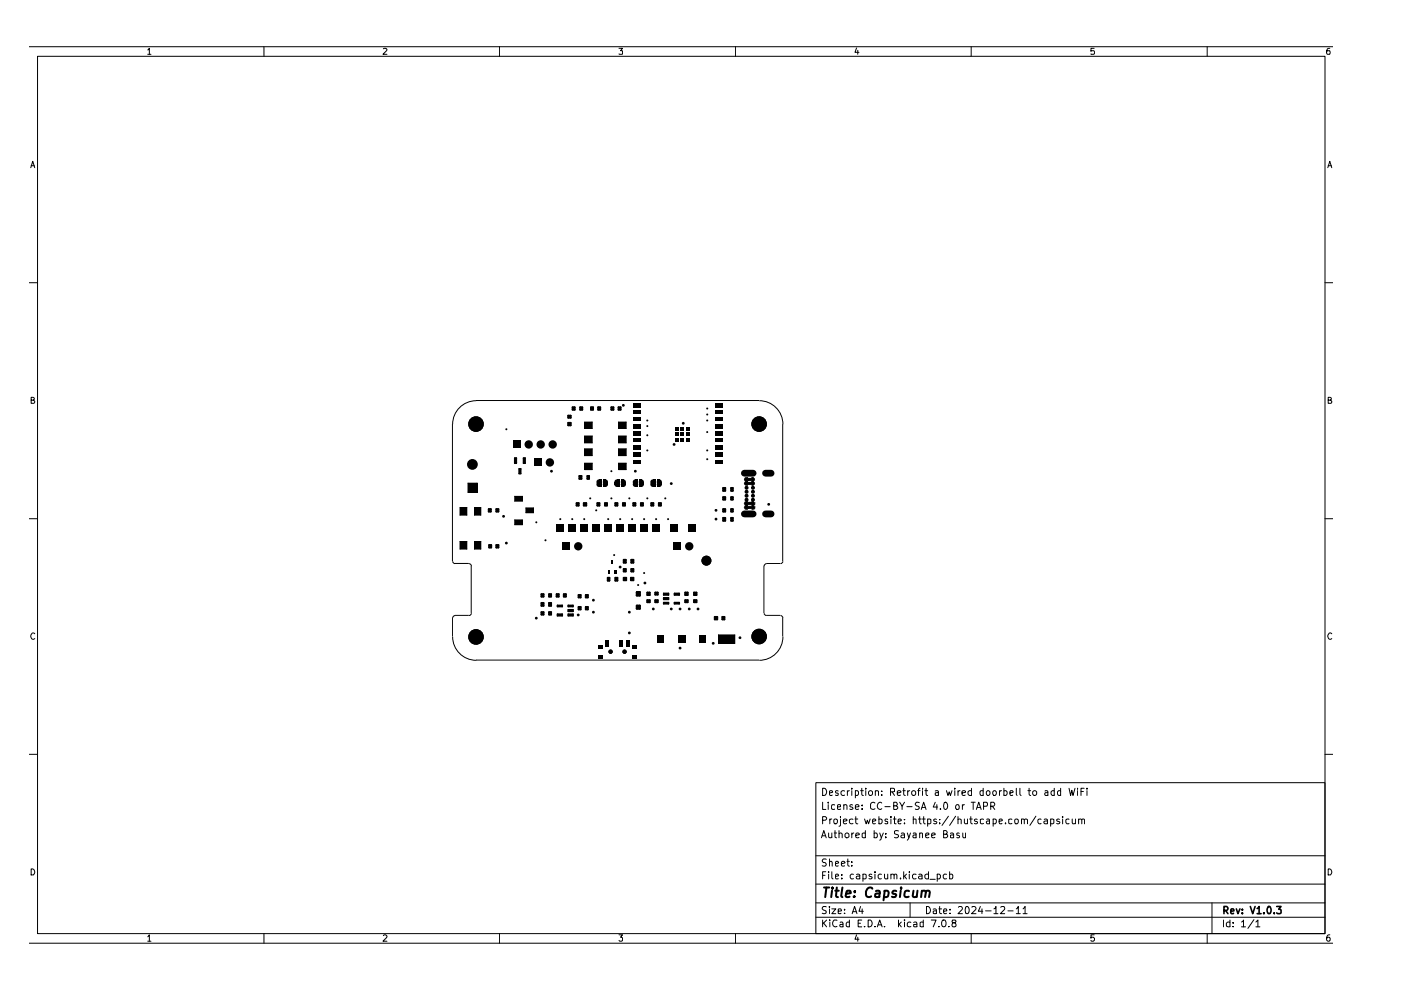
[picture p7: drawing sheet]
<svg xmlns="http://www.w3.org/2000/svg" width="297mm" height="210mm" viewBox="0 0 297 210" stroke-linecap="round" stroke-linejoin="round" font-family="sans-serif">
<g fill="none" stroke="#000" stroke-width=".21">
<path d="M6.3 9.9h276.3M8 11.9h272.9v186.1h-272.9zM31.3 10.6l.4-.4v1.3M31.3 11.5h.7M56 9.9v2M81.3 10.3l.5-.1 .2 .4-.8 .9h.8M105.9 9.9v2M131.2 10.2h.8l-.4 .6h.4v.6h-.8M156 9.9v2M181.6 10.2l-.3 .9h.8M181.9 10.7v.8M205.9 9.9v2"/>
<path d="M232 10.2h-.7v.6h.6l.2 .2-.2 .5-.6-.1M255.9 9.9v2M281.9 10.2l-.5 .1-.1 .5v.6l.6 .1v-.7h-.5l-.1 .2M6.5 35.6l.4-1.4 .5 1.4M6.6 35.1h.7M281.5 35.6l.4-1.4 .5 1.4M281.6 35.1h.7M6.3 59.9h1.7M280.9 59.9h1.7M6.6 84.8h.6v-.5l-.6-.1v1.3h.6l.2-.4-.4-.3M95.9 89.9v29.1M100.9 84.9h60.1"/>
<path d="M101 85a5 5 0 0 0-5 5M124 92.5h1.6v1.4h-1.6zM124 95.2h1.6v1.4h-1.6zM124 98.2h1.6v1.4h-1.6zM124 89.5h1.6v1.3h-1.6zM131.1 92.5h1.7v1.4h-1.7zM131.1 89.5h1.7v1.3h-1.7zM131.1 95.2h1.7v1.4h-1.7zM131.1 98.2h1.7v1.4h-1.7zM161 85a5 5 0 0 1 5 5M165.9 89.9v29.1M281.6 84.8h.6v-.5l-.6-.1v1.3h.6l.2-.4-.4-.3"/>
<path d="M6.3 110h1.7M96 119v.3l.5 .2M96.4 119.5h3M97.5 107.6h1.5v1.6h-1.5zM97.5 114.8h1.5v1.6h-1.5zM99.2 102.4h2v2h-2zM99.4 119.5l.5 .3v.2M99.9 120v10M100.6 107.6h1.3v1.6h-1.3zM100.6 114.8h1.3v1.6h-1.3zM109.1 105.2h1.6v1.1h-1.6zM109.1 110.2h1.6v1.1h-1.6z"/>
<path d="M111.5 107.7h1.6v1h-1.6zM157.8 102.5h.1M157.8 101.7h.1M157.8 101.7l.1 .2M157.8 102.5l.1 .2M157.9 102.7h.1M157.9 102.3h.1M157.9 101.4h.1M157.9 101.9h.1M157.9 107.4h.1M157.9 106.6h.1M157.9 101.4l.2-.1h.3l.2 .1h.7l.1-.1h.5a.32 .32 0 0 1 .1 .4 .32 .32 0 0 1-.2 .2l-.4 .1-.1-.1h-.7"/>
<path d="M157.9 101.9l.2 .1h.3l.2-.1M157.9 101.4l-.1 .3M157.9 102.3l-.1 .2M157.9 106.6l-.1 .2 .3 .3M157.9 107.4l-.1 .3 .3 .2M158.1 107.3h.1M158.1 107.9h.1M158.1 107.1h.1M158.1 106.4h.1M158.1 106.4l-.2 .2M158.1 107.3l-.2 .1M158.1 107.1h.3l.2-.2 1.2 .2"/>
<path d="M158.3 102.9h.1M158.3 102.1h.1M158.3 101.3h.1M158.3 102h.1M158.3 107.2h.1M158.3 107.9h.1M158.3 107.1h.1M158.3 106.3h.1M158.3 102.1l-.4 .2M158.3 102.1l.2 .1M158.3 107.2l.2 .2h.8l.2-.2M158.3 107.2l-.2 .1"/>
<path d="M158.3 106.3l.2 .2h.8l.2-.2M158.3 106.3l-.2 .1M158.5 102.8h.1M158.5 102.2h.1M158.5 101.3h.1M158.5 101.9h.1M158.5 107.9h.1M158.5 107h.1M158.5 102.2l.8 .1M158.6 101.9h.1M158.6 107.8h.1M158.6 107.8l1.2 .1"/>
<path d="M158.6 107.8l-.2 .1h-.3M159.3 102.3h.1M159.3 106.5h.1M159.3 102.2h.1M159.3 102.8h.1M159.3 101.9h.1M159.3 101.3h.1M159.3 107.9h.1M159.3 107h.1M159.3 102.2v.1M159.5 102.1h.1M159.5 102.9h.1"/>
<path d="M159.5 102h.1M159.5 101.3h.1M159.5 107.9h.1M159.5 107.2h.1M159.5 106.3h.1M159.5 107.1h.1M159.5 102.1l-.2 .1M159.5 102.1l.4 .1a.32 .32 0 0 1 .1 .3 .32 .32 0 0 1-.2 .3l-.4 .1-.1-.2h-.7l-.2 .2h-.3l-.2-.2M159.5 107.2l.3 .1M159.5 106.3l.3 .1M159.8 107.9h.1M159.8 107.3h.1"/>
<path d="M159.8 106.4h.1M159.8 107.1h.1M159.8 106.4l.1 .2M159.8 107.3l.1 .1M159.9 107.9h.1M159.9 107h.1M159.9 107.7h.1M159.9 107.4h.1M159.9 106.6h.1M159.9 106.8h.1M159.9 106.6v.2M159.9 106.8l-.1 .3"/>
<path d="M159.9 107.4v.3M159.9 107.7l-.1 .2M162 120v10M162.5 119.5h2.9M162.5 119.5l-.2 .1-.3 .4M166 119l-.1 .3-.4 .2M280.9 110h1.7M7.4 134.4a.57 .57 0 0 0-.8 0 .57 .57 0 0 0 0 .8l.3 .4 .5-.2M95.9 131v4M96 135a5 5 0 0 0 5 5M96.4 130.5h3M96.5 130.5l-.5 .3v.2"/>
<path d="M99.9 130v.3l-.5 .2M100.9 140h60.1M152.3 134.6h3.5v1.8h-3.5zM162 130l.1 .3 .4 .2M162.5 130.5h2.9M165.5 130.5l.2 .1 .3 .4M165.9 131v4M166 135a5 5 0 0 1-5 5M282.4 134.4a.57 .57 0 0 0-.8 0 .57 .57 0 0 0 0 .8l.3 .4 .5-.2M6.3 159.9h1.7M280.9 159.9h1.7M173 165.9h107.9v32.1h-107.9z"/>
<path d="M174.2 177.6l.5-1.5 .5 1.5M174.3 177.2h.7M174.4 173.9h.6l.3-.2v-.3l-.3-.3h-.6v1.6M174.4 170.1v1.5h.7M174.4 167.1a.77 .77 0 0 1 .9 .8 .77 .77 0 0 1-.9 .8zM175.6 170.1v.2M175.6 170.6v1M175.7 176.6v.9l.2 .1 .5-.1M175.9 168.1l.6-.1-.1-.4h-.4l-.1 .2v.6l.1 .3 .4-.1M175.9 173.7v1M176.4 173.7h-.5v.2M176.4 176.6v1"/>
<path d="M176.9 173.7h.4l.2 .2v.4l-.2 .4-.4-.1zM176.9 176.6h.5M177 170.7l-.5-.1-.2 .3 .1 .6h.6M177 176.1v1.4l.4 .1M177.5 171.1l.7-.1v-.3l-.5-.1-.2 .3v.5l.2 .2 .5-.1M177.7 167.7l-.4-.1-.2 .2 .2 .3 .4 .1v.4h-.6M177.9 176.8l.1-.1a.36 .36 0 0 1 .6 .2v.7M177.9 176.1v1.5M178.2 173.7v1.2l-.3 .3M178.2 173.1v.2M178.8 174.2l.8-.2-.1-.3h-.4l-.3 .1 .1 .8h.6M178.9 170.8l.1-.1a.36 .36 0 0 1 .6 .2v.7"/>
<path d="M178.9 170.6v1M179.1 167.7a.52 .52 0 0 0-.8 .2l.2 .7h.6M179.2 176.8l.3-.2 .3 .1 .2 .7a.47 .47 0 0 1-.4 .2 .47 .47 0 0 1-.4-.2zM179.7 167.6v1.1M180.1 167.6l-.4 .3M180.6 167.1v.2M180.6 167.6v1.1M180.6 176.6v1M180.8 170.7a.35 .35 0 0 0-.4-.1 .35 .35 0 0 0-.2 .3l.6 .5-.2 .2-.4-.1M180.8 173.7h-.4l-.3 .2 .2 .7h.5M181 176.6l-.4 .4M181.3 173.7h.6"/>
<path d="M181.4 171.1l.7-.1-.1-.3-.4-.1-.2 .3v.5l.2 .2 .4-.1M181.4 167.7l.4-.1 .2 .3-.1 .6-.1 .2-.4-.1M181.4 167.6v1.6M181.4 177.1l.8-.1-.1-.3-.4-.1-.3 .3v.6l.3 .1 .4-.1M181.4 173.1v1.3l.5 .3M182.5 167.6h.5M182.7 167.1v1.3l.3 .3M182.8 171.4v.2M182.8 170.7v.2M183.3 173.7l.3 1 .3-.8 .2 .8 .4-1M183.5 176.7l-.5-.1-.2 .2v.7l.2 .1 .5-.1M183.5 176.1v1.5"/>
<path d="M183.6 167.1v.2M183.6 167.6v1.1M184.1 167.9a.47 .47 0 0 1 .5-.3 .47 .47 0 0 1 .4 .3v.4l-.3 .4-.5-.2zM185 174.2l.7-.2-.2-.3h-.3l-.2 .1v.6l.2 .3 .4-.1M185.3 176.7l.5-.1 .2 .4-.1 .5h-.6M185.3 176.1v1.5M185.5 170.3l-.1-.1a.56 .56 0 0 0-.8 .3l.1 .9 .4 .2 .4-.2M185.6 167.8l.2-.2 .5 .2v.9M185.6 167.6v1.1M186.4 173.7h.4l.2 .2-.1 .6-.1 .2-.4-.1M186.4 173.1v1.6M186.5 176.6l.4 1"/>
<path d="M186.9 170.3a.72 .72 0 0 0-1 .4 .72 .72 0 0 0 .6 .9l.4-.2M186.9 168.5v.2M186.9 167.7v.1M187.3 176.6l-.5 1.4-.3 .1M187.6 171h1.1M187.8 177.5v.1M187.8 176.7v.2M188.2 173.7h-.4l-.2 .1 .2 .4h.4v.4h-.6M188.8 167.9l.9-.1v-.5l-.3-.2h-.6v1.6M188.9 173.1v.2M188.9 173.7v1M189.1 167.9l.6 .8"/>
<path d="M189.4 173.7h.6M189.5 170.9h.5l.2-.3-.2-.5h-.5v1.5h.6l.2-.2v-.3l-.3-.2M189.7 173.1v1.5l.3 .1M190.2 168.1l.8-.1-.1-.3-.4-.1-.3 .2 .1 .8h.6M190.4 174.2l.7-.2-.2-.3h-.3l-.2 .1v.6l.2 .3 .4-.1M190.5 176.2a.64 .64 0 0 0-.8 .1v.4l.6 .3 .2 .4a.6 .6 0 0 1-.8 .1M190.8 170.1l.5 .8 .5-.8M191.1 176.7h.6l.1 .9M191.3 170.9v.7M191.4 167.6h.5M191.6 167.1v1.3l.3 .3M191.8 177h-.5l-.3 .3 .3 .3 .5-.1"/>
<path d="M191.8 174.5v.2M191.8 173.7v.1M192.3 171h1.1M192.4 176.6l.3 1M192.4 167.6v1.1M192.9 167.6l-.5 .3M193 176.6l-.6 1.5M193.3 167.9a.47 .47 0 0 1 .4-.3 .47 .47 0 0 1 .4 .3v.4l-.3 .4-.4-.2zM193.6 176.7h.6v.9M193.6 173.7h.6v1M193.6 173.1v1.6M194.2 177h-.5l-.2 .3 .2 .3 .5-.1"/>
<path d="M194.6 167.6h.5M194.7 173.7h.6M194.9 170.2l-.6-.1-.2 .3 .2 .5 .5 .1 .1 .4-.3 .2-.5-.1M195 176.8l.2-.2 .4 .1v.9M195 173.1v1.3l.3 .3M195 176.6v1M195.1 167.1l-.4 .3v1.3M195.3 171.6l.5-1.5 .5 1.5M195.5 171.2h.7M195.6 167.1v.2M195.6 173.7h.6M195.6 167.6v1.1"/>
<path d="M195.8 173.1v1.3l.4 .3M196.1 167.6h.6M196.3 177.1l.6-.1v-.3l-.4-.1-.2 .3v.6l.2 .1 .4-.1M196.3 167.1v1.3l.4 .3M196.7 173.7h.7v.8l-.3 .2-.4-.1M196.7 173.7v1.5M197.5 177.1l.8-.1-.1-.3-.4-.1-.3 .3v.6l.3 .1 .4-.1M198.3 170.1l-.4 1h.9M198.3 167.7l.5-.1 .2 .2v.9M198.5 173.7h-.3l-.2 .1v.3l.6 .2-.1 .3h-.5M198.6 170.6v1M199 168l-.7 .1v.5h.7"/>
<path d="M199.2 174.5v.2M199.2 173.7v.1M199.4 171.4v.2M200.1 176.9h.5l.1-.2 .1-.3-.2-.3h-.5v1.5h.5l.3-.2-.1-.4-.2-.1M200.2 170.3l.2-.2a.82 .82 0 0 1 .5 .8 .82 .82 0 0 1-.5 .7l-.2-.2-.1-.4zM200.7 167.6l.3 1.1 .3-.8 .2 .8 .3-1.1M201.1 173.1l-1.4 1.9M201.5 176.7h.6l.1 .9M202.2 177l-.7 .1v.4h.7M202.4 167.1v.2M202.4 167.6v1.1M202.6 173.1l-1.3 1.9"/>
<path d="M202.7 170.8l.2-.2 .4 .1v.8l-.4 .1-.3-.2zM203.1 173.7h.4l.3 .1v.9M203.1 167.6v1.1M203.1 173.1v1.6M203.4 176.7h-.5v.3l.4 .1 .2 .4-.2 .1-.4-.1M203.5 167.6l-.4 .3M204 168.1l.7-.1-.1-.3-.4-.1-.2 .2v.8h.6M204 170.6v1M204.1 176.6v.9l.2 .1 .4-.1M204.5 173.7v.7a.37 .37 0 0 0 .3 .3 .37 .37 0 0 0 .3-.2M204.5 170.6l-.5 .3M204.7 176.6v1"/>
<path d="M205.1 173.7v1M205.6 173.7h.6M205.8 173.1v1.3l.4 .3M205.9 170.1h.9M206 167.7a.52 .52 0 0 0-.8 .2l.2 .7h.6M206 167.1v1.6M206.3 170.1v1.5M207 171.6l.5-1.5 .5 1.5M207.2 173.7h-.4l-.2 .1 .1 .3 .6 .2-.1 .3h-.6M207.2 171.2h.7M208.4 167.7l-.4-.1-.2 .3 .1 .7h.5M208.4 167.1v1.6"/>
<path d="M208.5 173.7h-.6v.8l.2 .2 .4-.1M208.5 170.9h.8v-.7l-.8-.1v1.5M209.1 167.9l.3-.3h.2l.3 .3v.4l-.3 .4-.4-.2zM209.2 173.7h.4l.2 .1v.9M209.8 174l-.7 .2 .2 .5 .5-.1M210.1 170.9h.6a.47 .47 0 0 0 .2-.4 .47 .47 0 0 0-.2-.4h-.6v1.5M210.4 170.9l.5 .7M210.5 167.9l.2-.3h.3l.2 .3v.4l-.2 .4-.4-.2zM210.6 173.7h.4l.2 .2v.6l-.2 .2-.4-.1M210.6 173.7v1.5M211.8 174.2l.7-.2-.2-.3h-.3l-.2 .1v.6l.2 .3 .4-.1M211.9 167.6v1.1"/>
<path d="M212.3 167.6l-.4 .3M212.9 167.7l.4-.1 .2 .3-.1 .6-.1 .2-.4-.1M212.9 167.1v1.6M213.2 174.5v.2M214.1 168.1l.7-.1-.2-.4h-.3l-.2 .2v.6l.2 .3 .4-.1M214.5 173.7h-.6v.8l.2 .2 .4-.1M215.2 173.7h.4l.3 .2v.4l-.3 .4-.4-.1zM215.5 167.1v1.3l.1 .3M216.2 167.1v1.3l.3 .3M216.6 173.7h.4l.2 .1v.9M216.6 173.7v1M217.2 173.8l.2-.1 .4 .1v.9"/>
<path d="M217.9 167.6h.6M218.2 167.1v1.3l.3 .3M218.9 167.9a.47 .47 0 0 1 .5-.3 .47 .47 0 0 1 .4 .3v.4l-.3 .4-.5-.2zM219.6 173.1l-1.2 1.9M220.7 173.7h-.4l-.3 .2 .1 .6 .2 .2 .4-.1M221.4 173.7h.4l.3 .1v.9M221.6 167.7l.4-.1 .2 .2v.9M222.1 174l-.8 .2 .3 .5 .5-.1M222.2 168l-.5 .1-.2 .2 .2 .4 .5-.1M222.8 173.7h.6v.8l-.2 .2-.4-.1M222.8 173.7v1.5M223.5 167.7l-.4-.1-.3 .3 .1 .6 .2 .2 .4-.1"/>
<path d="M223.5 167.1v1.6M224.6 173.7h-.3l-.3 .1 .1 .3 .6 .2-.1 .3h-.6M224.9 167.7l-.4-.1-.3 .3 .1 .6 .2 .2 .4-.1M224.9 167.1v1.6M225.3 173.1v.2M225.3 173.7v1M226.7 173.7h-.5l-.2 .2 .1 .6 .1 .2 .5-.1M226.7 167.1l.3 1.6 .2-1.1 .3 1.1 .4-1.6M227.3 173.7l.1 .9 .4 .1 .2-.2M228 173.7v1M228.4 167.1v.2M228.4 167.6v1.1"/>
<path d="M228.7 173.7h.4l.3 .1v.9M228.7 173.7v1M229.2 167.8h.5M229.4 173.8l.1-.1 .5 .1v.9M229.9 167.1h-.7v1.6M230.5 167.1v.2M230.5 167.6v1.1M6.3 200h276.3M6.6 184.2a.71 .71 0 0 1 .7 .5 .71 .71 0 0 1-.2 .8h-.5zM31.3 198.6l.4-.4v1.4M31.3 199.6h.7M56 198v2"/>
<path d="M81.3 198.4l.1-.2h.4l.2 .4-.8 1h.8M105.9 198v2M131.2 198.2h.8l-.4 .5 .4 .2v.5l-.3 .2h-.3l-.2-.2M156 198v2M173 194.5h107.9M173 191.4h107.9M173 187.5h107.9M173 181.4h107.9M174.4 195.1v1.4M174.4 185.6h.5M174.6 195.7l.7 .8M175.1 184.8h-.7v1.6"/>
<path d="M175.2 192.3l-.6-.1-.3 .3 .3 .5 .5 .1v.5h-.8M175.2 182.2l-.6-.1-.3 .4 .3 .4h.3l.2 .1 .1 .4-.3 .2h-.6M175.3 195.1l-.9 .8M175.7 184.8v.2M175.7 185.3v1.1M175.9 192.2v.2M175.9 182.8l.1-.2 .4 .1v.9M175.9 182.1v1.5M175.9 192.7v1M175.9 195.1v.1M175.9 195.5v1M176.4 192.7h.8l-.8 1h.8"/>
<path d="M176.4 184.8v1.3l.2 .3M177.1 185.8l.7-.1-.2-.4-.4 .1-.1 .7 .2 .3 .4-.1M177.1 183.1l.7-.1-.2-.4-.4 .1-.1 .7 .2 .2h.4M177.5 195.2l-.6-.1a.74 .74 0 0 0-.4 .9 .74 .74 0 0 0 1 .4M177.7 193.2l.7-.1-.2-.4-.5 .1v.8h.6M178.1 195.6h.5l.1 .9M178.4 183.1l.8-.1-.1-.3-.5-.1-.2 .3 .1 .7h.6M178.5 186.2v.2M178.5 185.4v.2M178.7 195.9l-.6 .1v.2l.1 .3 .5-.1M179.1 193.6v.1M179.1 192.8v.2"/>
<path d="M179.6 182.6h.5M179.7 182.1v1.3l.4 .2M180.1 195.6l-.4-.1-.3 .3 .1 .6h.6M180.1 195.1v1.4M180.6 183.5v.1M180.6 182.7v.2M180.7 193.7l.5-1.5 .5 1.5M180.8 193.3h.7M180.9 185.4l-.4-.1-.2 .3v.6l.2 .2 .4-.1M181.6 198.2l-.3 .9h.8M181.6 185.4h.6l.1 1M181.9 198.7v.9"/>
<path d="M181.9 195.7h.6M182.3 185.7l-.5 .1-.3 .2 .3 .4 .5-.1M182.5 192.2l-.4 1h.9M182.7 195.1h-.8v1.4h.8M182.8 192.7v1M183 185.4l.4-.1 .2 .2v.7l-.2 .2-.4-.1M183 185.3v1.6M183.3 196.4v.1M184.1 195.1h.5a.78 .78 0 0 1 .3 .9 .78 .78 0 0 1-.8 .5zM184.8 185.4a.36 .36 0 0 0-.6 .2l.7 .4-.2 .4-.5-.1M185.5 196.4v.1M185.5 184.8v.2"/>
<path d="M185.5 185.3v1.1M186 196.5l.5-1.4 .5 1.4M186.2 196.1h.7M186.9 185.4l-.5-.1-.2 .3 .1 .6 .1 .2 .5-.1M187.5 196.4v.1M187.5 185.3v.8a.37 .37 0 0 0 .3 .3 .37 .37 0 0 0 .4-.2M188.2 185.3v1.1M188.9 185.5l.1-.1a.36 .36 0 0 1 .6 .2v.8M188.9 185.3v1.1M189.6 185.6l.1-.3 .4 .1 .1 1M190.5 195.1v1.4M190.7 196l.4 .5"/>
<path d="M190.9 186.2v.2M191.1 195.5l-.6 .6M191.6 184.8v1.6M191.8 195.1v.1M191.8 195.5v1M191.8 185.8l.4 .6M192.2 185.3l-.6 .6M192.8 184.8v.2M192.8 185.3v1.1M193 191.4v3.1M193.1 195.6l-.4-.1-.3 .3v.6h.7M193.7 195.6h.6l.1 .9"/>
<path d="M194.2 185.4l-.5-.1-.2 .3v.4l.2 .4 .5-.1M194.4 195.9l-.7 .1v.4h.7M194.8 185.4h.6l.1 1M195.5 185.7l-.5 .1-.3 .2 .3 .4 .5-.1M195.7 195.6l-.4-.1-.2 .2v.7h.6M195.7 195.1v1.4M196.4 192.2a.77 .77 0 0 1 .9 .8 .77 .77 0 0 1-.9 .7zM196.8 185.4a.52 .52 0 0 0-.7 .2l.2 .7h.5M196.8 184.8v1.6M197.2 186.4h1.1M197.4 195.1h1.1l-.6 1.4M197.9 192.8h.6v.9"/>
<path d="M198.5 193.1l-.6 .1v.4h.6M198.7 185.4l.4-.1 .3 .3v.4l-.3 .4-.4-.1M198.7 185.3v1.6M199.1 196.4v.1M199.1 192.7h.5M199.2 192.2v1.3l.4 .2M199.8 195.2l.5-.1a.84 .84 0 0 1-.2 1.4l-.3-.1-.2-.4zM200.1 193.2l.6-.1-.1-.4-.4 .1-.1 .7 .1 .2 .5-.1M200.7 185.4l-.5-.1-.2 .3v.4l.2 .4 .5-.1M201.2 196.4v.1M201.3 185.4l.5-.1 .2 .3-.1 .7h-.6M201.3 184.8v1.6"/>
<path d="M201.4 193.6v.1M201.4 192.8v.2M202.1 195.7l-.3-.3 .1-.3h.6l.2 .2a.63 .63 0 0 1-.8 .4v.7h.7a.52 .52 0 0 0-.2-.7M203.2 192.4l.2-.2h.4a.45 .45 0 0 1 .2 .7l-.9 .8h.9M204.7 192.4l.3-.2a.88 .88 0 0 1 .1 1.5l-.4-.1zM205.9 198v2M206.1 192.4l.1-.2h.4l.2 .2 .1 .3-.9 1h.9M207.9 192.2l-.5 1h1M208.2 192.7v1M209 193.1h1.1M210.7 192.7l.5-.5v1.5M210.7 193.7h.9"/>
<path d="M212.2 192.4l.6-.2 .1 .1 .1 .4-.9 1h.9M213.7 193.1h1.1M215.5 192.7l.4-.5v1.5M215.5 193.7h.8M216.9 192.7l.4-.5v1.5M216.9 193.7h.9M232 198.2h-.7v.7l.2-.2h.3l.3 .3v.3l-.3 .3h-.3l-.2-.2M255.9 198v2M257 191.4v6.6M259.4 195.1v1.4M260.8 195.6l-.5-.1-.3 .3 .1 .6h.7M260.8 195.1v1.4"/>
<path d="M261.5 196.4v.1M261.5 195.6v.1M263.2 195.5l.5-.4v1.4M263.2 196.5h.9M265.9 195l-1.3 1.8M266.3 195.5l.4-.4v1.4M266.3 196.5h.8M281.6 184.2a.71 .71 0 0 1 .7 .5 .71 .71 0 0 1-.2 .8h-.5zM281.9 198.2l-.5 .2a.92 .92 0 0 0 .1 1.2l.4-.1 .1-.5-.2-.3h-.3l-.2 .3"/>
</g>
<g fill="none" stroke="#000" stroke-width=".34">
<path d="M109.1 97.1h.4v1.1h-.4zM110.1 99.4h.3v1h-.3zM111 97.1h.3v1.1h-.3zM118.2 130.2h1v.4h-1zM118.2 128.4h1v.2h-1zM120.5 130.2h1v.4h-1zM120.5 128.4h1v.2h-1zM120.5 129.3h1v.3h-1zM140.7 125.8h1v.4h-1zM140.7 126.7h1v.4h-1zM140.7 127.8h1v.2h-1zM143 125.8h1v.4h-1z"/>
<path d="M143 127.8h1v.2h-1zM259.5 193h.6a.47 .47 0 0 0 .3-.4 .47 .47 0 0 0-.3-.4h-.6v1.5M259.8 193l.5 .7M260.9 193.2l.7-.1-.1-.4-.5 .1-.1 .7 .2 .2 .4-.1M262.1 192.7l.4 1 .4-1M263.4 193.5v.2M263.4 192.8v.2M265.1 192.2l.5 1.5 .5-1.5M266.5 192.6l.5-.4v1.5M266.5 193.7h.9M268 193.5v.2M268.8 192.3l.2-.1a.89 .89 0 0 1 .3 1.4l-.1 .1a.78 .78 0 0 1-.6-.6 .78 .78 0 0 1 .2-.7z"/>
<path d="M270.2 193.5v.2M270.7 192.2h.9l-.5 .6 .5 .2v.5l-.2 .2-.7-.2"/>
</g>
<g fill="none" stroke="#000" stroke-width=".42">
<path d="M120.5 88.1h.5v.5h-.5zM120.5 89.7h.5v.5h-.5zM121.4 86.4h.4v.5h-.4zM123 86.4h.4v.5h-.4zM125.3 86.4h.4v.5h-.4zM126.8 86.4h.5v.5h-.5zM129.6 86.4h.4v.5h-.4zM131.1 86.4h.5v.5h-.5zM103.6 107.9h.5v.6h-.5zM103.7 115.6h.4v.5h-.4zM105.2 115.6h.5v.5h-.5zM105.2 107.9h.5v.6h-.5z"/>
<path d="M122.3 106.7h.4v.5h-.4zM122.9 100.9h.4v.6h-.4zM123.8 106.7h.5v.5h-.5zM124.5 100.9h.4v.6h-.4zM126.7 106.7h.4v.5h-.4zM128.3 106.7h.4v.5h-.4zM130.5 106.7h.4v.5h-.4zM132.1 106.7h.4v.5h-.4zM132.2 118.7h.5v.6h-.5zM133.9 118.7h.4v.6h-.4zM134.3 106.7h.4v.5h-.4zM135.9 106.7h.4v.5h-.4z"/>
<path d="M138.1 106.7h.4v.5h-.4zM139.7 106.7h.4v.5h-.4zM153.3 103.5h.5v.6h-.5zM153.3 105.4h.5v.5h-.5zM153.3 107.9h.5v.6h-.5zM153.3 109.8h.5v.6h-.5zM155 103.5h.4v.6h-.4zM155 105.4h.4v.5h-.4zM155 107.9h.4v.6h-.4zM155 109.8h.4v.6h-.4zM158.2 103.2l.3 .2-.1 .2-.3-.2zM158.2 105.8l.3 .2-.1 .1-.3-.1z"/>
<path d="M158.2 104.9l.3 .2-.1 .2-.3-.2zM158.2 104.1l.3 .2-.1 .2-.3-.2zM159.5 104.1l.4 .2-.2 .2-.3-.2zM159.5 103.2l.4 .2-.2 .2-.3-.2zM159.5 105.8l.4 .2-.2 .1-.3-.1zM159.5 104.9l.4 .2-.2 .2-.3-.2zM114.8 129.8h.4v.5h-.4zM114.8 126h.4v.5h-.4zM114.8 127.8h.4v.6h-.4zM116.4 129.8h.4v.5h-.4zM116.4 126h.4v.5h-.4zM116.4 127.8h.4v.6h-.4z"/>
<path d="M118 126h.4v.5h-.4zM119.5 126h.5v.5h-.5zM122.7 126.2h.4v.5h-.4zM122.7 128.7h.4v.5h-.4zM124.2 126.2h.4v.5h-.4zM124.2 128.7h.4v.5h-.4zM128.9 122.5h.3v.6h-.3zM130.5 122.5h.4v.6h-.4zM132.2 120.6h.5v.6h-.5zM132.2 122.5h.6v.5h-.6zM133.8 122.5h.5v.5h-.5zM133.9 120.6h.4v.6h-.4z"/>
<path d="M137.2 125.6h.6v.6h-.6zM137.2 127.3h.6v.4h-.6zM138.9 125.6h.5v.5h-.5zM138.9 127.3h.5v.4h-.5zM145.3 125.6h.5v.6h-.5zM145.3 127.3h.5v.4h-.5zM147.2 125.6h.5v.6h-.5zM147.2 127.3h.5v.4h-.5zM151.6 130.8h.5v.5h-.5zM153.2 130.8h.4v.5h-.4zM174.7 188.2h1.1M175.2 188.2l-.2 2"/>
<path d="M176.4 188.8l-.2 1.4M176.5 188.2v.2M177.1 188.8h.7M177.4 188.2l-.2 1.7 .5 .3M178.6 188.2l-.2 1.7 .2 .3M179.4 189.5l1-.1-.1-.5h-.8l-.2 1 .2 .3 .6-.1M181.1 190l.1 .1h-.2l.1-.1v.2M181.2 188.9v.3M185 188.4a.63 .63 0 0 0-1.1 .1 1.18 1.18 0 0 0 0 1.6l.5 .1 .3-.2M185.7 188.9h.8l-.1 1.3M186.6 189.4h-.7l-.4 .3v.4h1M187.5 188.9a.64 .64 0 0 1 .8 .1v1l-.4 .2-.5-.1"/>
<path d="M187.6 188.8l-.3 2.1M190 188.9l-.5-.1-.3 .4 .1 .2 .6 .2 .1 .2-.1 .3h-.8M191 188.8l-.2 1.4M191.1 188.2v.2M192.7 188.9l-.5-.1-.3 .2-.1 1a.64 .64 0 0 0 .9 .1M193.7 188.8l-.2 1.1a.49 .49 0 0 0 .9 .1M194.5 188.8l-.1 1.4M195.5 189l.2-.2 .5 .1-.1 1.3M195.5 188.8l-.2 1.4M196.3 189.2l.3-.4 .5 .1-.1 1.3"/>
</g>
<g fill="#000">
<path d="M107.3 90.8l.3 .2-.1 .2-.4-.2zM108.7 93.4h1.7v1.7h-1.7zM109.1 97.1h.4v1.1h-.4zM111 97.1h.3v1.1h-.3zM113.2 97.2h1.7v1.7h-1.7zM116.7 99.7h.4v.4h-.4zM120.5 88.1h.5v.5h-.5zM120.5 89.7h.5v.5h-.5zM121.4 86.4h.4v.5h-.4zM123 86.4h.4v.5h-.4zM124 92.5h1.6v1.4h-1.6zM124 95.2h1.6v1.4h-1.6z"/>
<path d="M124 89.5h1.6v1.3h-1.6zM124 98.2h1.6v1.4h-1.6zM125.3 86.4h.4v.5h-.4zM126.8 86.4h.5v.5h-.5zM129.6 86.4h.4v.5h-.4zM129.5 99.7l.3 .2-.1 .2-.3-.2zM131.1 92.5h1.7v1.4h-1.7zM131.1 95.2h1.7v1.4h-1.7zM131.1 98.2h1.7v1.4h-1.7zM131.1 89.5h1.7v1.3h-1.7zM131.1 86.4h.5v.5h-.5zM132 85.7h.4v.5h-.4z"/>
<path d="M134.2 93h1.5v.8h-1.5zM134.2 94.4h1.5v.9h-1.5zM134.2 95.9h1.5v1h-1.5zM134.2 97.5h1.5v.8h-1.5zM134.2 85.4h1.5v1h-1.5zM134.2 87h1.5v.8h-1.5zM134.2 88.5h1.5v.8h-1.5zM134.2 89.9h1.5v.9h-1.5zM134.2 91.4h1.5v1h-1.5zM134.5 99.7h.4v.4h-.4zM137.1 92.1l.4 .2-.2 .2-.3-.2zM137.1 89l.4 .2-.2 .1-.3-.1z"/>
<path d="M137.1 95.3l.4 .2-.2 .2-.3-.2zM137.1 90.2l.4 .1-.2 .2-.3-.2zM142.7 94h.4v.5h-.4zM143.3 90.7h.6v.7h-.6zM143.3 91.8h.6v.7h-.6zM143.3 92.9h.6v.7h-.6zM144.3 91.8h.6v.7h-.6zM144.3 92.9h.6v.7h-.6zM144.3 90.7h.6v.7h-.6zM144.7 89.5h.4v.5h-.4zM145.5 90.7h.6v.7h-.6zM145.5 91.8h.6v.7h-.6z"/>
<path d="M145.5 92.9h.6v.7h-.6zM149.8 91.4l.4 .2-.2 .2-.3-.2zM149.8 86.4l.4 .2-.2 .2-.3-.2zM149.8 95.3l.4 .2-.2 .2-.3-.2zM149.8 97.2l.4 .2-.2 .2-.3-.2zM149.8 89l.4 .2-.2 .1-.3-.1zM149.8 87.7l.4 .2-.2 .2-.3-.2zM151.7 97.5h1.5v.8h-1.5zM151.7 88.5h1.5v.8h-1.5zM151.7 87h1.5v.8h-1.5zM151.7 85.4h1.5v1h-1.5zM151.7 95.9h1.5v1h-1.5z"/>
<path d="M151.7 94.4h1.5v.9h-1.5zM151.7 93h1.5v.8h-1.5zM151.7 91.4h1.5v1h-1.5zM151.7 89.9h1.5v.9h-1.5zM97.5 107.6h1.5v1.6h-1.5zM97.5 114.8h1.5v1.6h-1.5zM99.2 102.4h2v2h-2zM100.6 107.6h1.3v1.6h-1.3zM100.6 114.8h1.3v1.6h-1.3zM103.6 108h.5v.5h-.5zM103.7 115.6h.4v.5h-.4zM105.2 115.6h.5v.5h-.5z"/>
<path d="M105.2 108h.5v.5h-.5zM106.6 109.3h.4v.4h-.4zM107.2 114.9h.4v.5h-.4zM109.1 105.2h1.6v1.1h-1.6zM109.1 110.2h1.6v1.1h-1.6zM110.1 99.4h.3v1h-.3zM111.5 107.7h1.6v1h-1.6zM113.6 110.6l.3 .1-.1 .2-.3-.2zM115.6 114.4l.3 .2-.1 .1-.4-.1zM118 111.3h1.5v1.5h-1.5zM118.7 109.9l.3 .2-.1 .2-.3-.2zM119.2 115h1.7v1.7h-1.7z"/>
<path d="M120.6 111.3h1.5v1.5h-1.5zM121.2 109.9l.3 .2-.1 .2-.3-.2zM122.3 106.7h.4v.5h-.4zM122.9 100.9h.4v.6h-.4zM123.1 111.3h1.5v1.5h-1.5zM123.8 106.7h.5v.5h-.5zM123.8 109.9l.3 .2-.1 .2-.3-.2zM124.5 100.9h.4v.6h-.4zM125 105.5l.3 .2-.1 .2-.3-.2zM125.6 111.3h1.6v1.5h-1.6zM126.5 102.2h1v.5h-1zM126.3 108l.3 .2-.1 .2-.3-.2z"/>
<path d="M126.7 106.7h.4v.5h-.4zM127 101.7h.5v1.5h-.5zM127.8 102.2h1.1v.5h-1.1zM128.2 111.3h1.5v1.5h-1.5zM128.3 106.7h.4v.5h-.4zM127.8 101.7h.6v1.5h-.6zM128.8 109.9l.4 .2-.2 .2-.3-.2zM129.6 118.9h.4v.7h-.4zM129.5 105.5l.3 .2-.1 .2-.3-.2zM130.3 102.2h1v.5h-1zM130.1 117.5l.3 .2-.1 .2-.3-.2zM130.5 106.7h.4v.5h-.4z"/>
<path d="M130.7 111.3h1.5v1.5h-1.5zM130.8 101.7h.5v1.5h-.5zM131.7 102.2h1v.5h-1zM131.4 109.9l.3 .2-.1 .2-.3-.2zM132.1 106.7h.4v.5h-.4zM131.7 101.7h.5v1.5h-.5zM132.2 118.7h.5v.6h-.5zM133.3 111.3h1.5v1.5h-1.5zM133.3 105.5l.3 .2-.1 .2-.3-.2zM133.9 118.7h.4v.6h-.4zM134.2 102.2h1v.5h-1zM133.9 109.9l.3 .2-.1 .2-.3-.2z"/>
<path d="M134.3 106.7h.4v.5h-.4zM134.7 101.7h.5v1.5h-.5zM135.5 102.2h1v.5h-1zM135.8 111.3h1.5v1.5h-1.5zM135.9 106.7h.4v.5h-.4zM135.5 101.7h.5v1.5h-.5zM136.5 109.9l.3 .2-.1 .2-.3-.2zM137.1 105.5l.4 .2-.2 .2-.3-.2zM138 102.2h.9v.5h-.9zM138.1 106.7h.4v.5h-.4zM138.3 111.3h1.6v1.5h-1.6zM138.4 101.7h.5v1.5h-.5z"/>
<path d="M139.3 102.2h1v.5h-1zM139 109.9l.3 .2-.1 .2-.3-.2zM139.7 106.7h.4v.5h-.4zM139.3 101.7h.5v1.5h-.5zM141 105.5l.3 .2-.1 .2-.4-.2zM141.5 109.9l.4 .2-.2 .2-.3-.2zM142.2 111.3h1.5v1.5h-1.5zM142.1 102.3h.4v.5h-.4zM142.7 115h1.7v1.7h-1.7zM146 111.3h1.5v1.5h-1.5zM151.6 109.8h.4v.5h-.4zM151.6 108h.4v.4h-.4z"/>
<path d="M153.3 103.5h.5v.6h-.5zM153.3 108h.5v.5h-.5zM153.3 109.8h.5v.6h-.5zM153.3 105.4h.5v.5h-.5zM155 103.5h.4v.6h-.4zM155 109.8h.4v.6h-.4zM155 108h.4v.5h-.4zM155 105.4h.4v.5h-.4zM158.1 103.2l.4 .2-.2 .2-.3-.2zM158.1 102.3l.4 .2-.2 .2-.3-.2zM158.1 101.5l.4 .2-.2 .2-.3-.2zM158.1 106.6l.4 .2-.2 .2-.3-.2z"/>
<path d="M158.1 105.7l.4 .2-.2 .2-.3-.2zM158.1 104.9l.4 .2-.2 .2-.3-.2zM158.1 104l.4 .2-.2 .2-.3-.2zM158.1 107.4l.4 .2-.2 .2-.3-.2zM157.9 101.4l.2-.1h.3l.2 .1h.7l.1-.1h.5a.32 .32 0 0 1 .1 .4 .32 .32 0 0 1-.2 .2l-.4 .1-.1-.1h-.7l-.2 .1h-.3l-.3-.3zM158 107.3l1.3 .1a.36 .36 0 0 1 .6-.1 .36 .36 0 0 1 0 .5l-.1 .2h-.4l-.1-.2-1.2 .2a.37 .37 0 0 1-.3-.4 .37 .37 0 0 1 .2-.3zM158 102.2h1.3a.47 .47 0 0 1 .7 .3l-.2 .4h-.4l-.1-.2h-.7l-.2 .2-.3-.1a.32 .32 0 0 1-.3-.3 .32 .32 0 0 1 .2-.3zM158 106.4l.3-.1 .2 .2h.8a.4 .4 0 0 1 .5-.1 .4 .4 0 0 1 .1 .5l-.1 .2h-.4l-.1-.2-1.2 .2a.37 .37 0 0 1-.3-.3 .37 .37 0 0 1 .2-.4zM159.5 104.9l.3 .2-.1 .2-.3-.2zM159.5 105.7l.3 .2-.1 .2-.3-.2zM159.5 101.5l.3 .2-.1 .2-.3-.2zM159.5 102.3l.3 .2-.1 .2-.3-.2z"/>
<path d="M159.5 103.2l.3 .2-.1 .2-.3-.2zM159.5 104l.3 .2-.1 .2-.3-.2zM159.5 106.6l.3 .2-.1 .2-.3-.2zM159.5 107.4l.3 .2-.1 .2-.3-.2zM162.8 106.7h.4v.5h-.4zM113.5 130.8h.4v.5h-.4zM114.8 129.8h.4v.5h-.4zM114.8 127.8h.4v.6h-.4zM114.8 126h.4v.5h-.4zM116.4 129.8h.4v.5h-.4zM116.4 127.8h.4v.6h-.4zM116.4 126h.4v.5h-.4z"/>
<path d="M118 126h.4v.5h-.4zM118.2 128.4h1v.2h-1zM118.2 130.2h1v.4h-1zM119.5 126h.5v.5h-.5zM120.5 130.2h1v.4h-1zM120.5 129.3h1v.3h-1zM120.5 128.4h1v.2h-1zM122.7 126.2h.4v.5h-.4zM122.7 128.7h.4v.5h-.4zM122.4 130.2h.4v.4h-.4zM124.2 126.2h.4v.5h-.4zM124.2 128.7h.4v.5h-.4z"/>
<path d="M125.6 127h.4v.5h-.4zM125.6 129.6h.4v.4h-.4zM126.8 136.7h1v.8h-1zM126.8 138.9h1v.8h-1zM128.4 135.7h.6v1.5h-.6zM128.9 122.5h.3v.6h-.3zM128.9 120.9h.5v.7h-.5zM130.2 120.9h.5v.7h-.5zM130.5 122.5h.4v.6h-.4zM131.3 135.7h.8v1.5h-.8zM131.3 120h.4v.4h-.4zM132.2 120.7h.5v.5h-.5z"/>
<path d="M132.2 122.5h.6v.5h-.6zM132.8 135.7h.7v1.5h-.7zM133.2 134h.4v.4h-.4zM133.2 129.6h.4v.4h-.4zM133.8 122.5h.5v.5h-.5zM133.9 120.7h.4v.5h-.4zM134.1 136.7h1v.8h-1zM134.1 138.9h1v.8h-1zM135 125.6h.6v.6h-.6zM135 128.4h.6v.6h-.6zM135.2 123.8l.3 .2-.1 .2-.3-.2zM136.5 121.3l.3 .2-.1 .2-.3-.2z"/>
<path d="M136.5 123.4h.4v.4h-.4zM137.2 125.6h.6v.6h-.6zM137.2 127.3h.6v.4h-.6zM138.3 128.9h.4v.4h-.4zM138.9 125.6h.5v.5h-.5zM138.9 127.3h.5v.4h-.5zM139.4 134.7h1.4v1.5h-1.4zM140.7 125.8h1v.4h-1zM140.7 126.7h1v.4h-1zM140.7 127.8h1v.2h-1zM142.1 128.9h.4v.4h-.4zM143 127.8h1v.2h-1z"/>
<path d="M143 125.8h1v.4h-1zM143.8 134.7h1.5v1.5h-1.5zM144 137.2h.4v.4h-.4zM144 128.9h.4v.4h-.4zM145.3 127.3h.5v.4h-.5zM145.3 125.6h.5v.6h-.5zM145.9 128.9h.4v.4h-.4zM147.2 125.6h.5v.6h-.5zM147.2 127.3h.5v.4h-.5zM148.3 134.7h1.4v1.5h-1.4zM147.8 128.9h.4v.4h-.4zM151 136.2h.4v.4h-.4z"/>
<path d="M151.6 130.8h.5v.5h-.5zM152.3 134.6h3.5v1.8h-3.5zM153.2 130.8h.4v.5h-.4zM156.7 135h.4v.4h-.4z"/>
<circle cx="100.2" cy="98.5" r="1.14"/>
<circle cx="100.2" cy="98.5" r=".72"/>
<circle cx="100.9" cy="89.9" r="1.65"/>
<circle cx="109.6" cy="94.2" r=".55"/>
<circle cx="112.1" cy="94.2" r=".89"/>
<circle cx="112.1" cy="94.2" r=".55"/>
<circle cx="114" cy="98" r=".55"/>
<circle cx="114.6" cy="94.2" r=".89"/>
<circle cx="114.6" cy="94.2" r=".55"/>
<circle cx="116.6" cy="98" r=".89"/>
<circle cx="116.6" cy="98" r=".55"/>
<circle cx="117.2" cy="94.2" r=".89"/>
<circle cx="117.2" cy="94.2" r=".55"/>
<circle cx="161" cy="89.9" r="1.65"/>
<circle cx="100.2" cy="103.5" r=".72"/>
<circle cx="120.1" cy="115.8" r=".55"/>
<circle cx="122.6" cy="115.8" r=".89"/>
<circle cx="122.6" cy="115.8" r=".55"/>
<circle cx="127" cy="102.2" r=".55"/>
<circle cx="127" cy="102.7" r=".55"/>
<circle cx="128.4" cy="102.2" r=".55"/>
<circle cx="128.4" cy="102.7" r=".55"/>
<circle cx="130.8" cy="102.2" r=".55"/>
<circle cx="130.8" cy="102.7" r=".55"/>
<circle cx="132.2" cy="102.2" r=".55"/>
<circle cx="132.2" cy="102.7" r=".55"/>
<circle cx="134.7" cy="102.7" r=".55"/>
<circle cx="134.7" cy="102.2" r=".55"/>
<circle cx="136" cy="102.7" r=".55"/>
<circle cx="136" cy="102.2" r=".55"/>
<circle cx="138.4" cy="102.7" r=".55"/>
<circle cx="138.4" cy="102.2" r=".55"/>
<circle cx="139.8" cy="102.2" r=".55"/>
<circle cx="139.8" cy="102.7" r=".55"/>
<circle cx="143.6" cy="115.8" r=".55"/>
<circle cx="146.1" cy="115.8" r=".89"/>
<circle cx="146.1" cy="115.8" r=".55"/>
<circle cx="149.8" cy="118.9" r="1.06"/>
<circle cx="100.9" cy="135" r="1.65"/>
<circle cx="129.5" cy="138.2" r=".47"/>
<circle cx="132.4" cy="138.2" r=".47"/>
<circle cx="161" cy="135" r="1.65"/>
</g>
<path d="M157.8 100.3h1.9M157.8 109h1.9M162.3 100.3h1.2M162.3 109h1.2" fill="none" stroke="#000" stroke-width="1.4"/>
<path d="M135 125.6h.6v.6h-.6zM135 128.4h.6v.6h-.6z" fill="none" stroke="#000" stroke-width=".51"/>
<path d="M158.1 100.3h1.3M158.1 109h1.3M162.5 100.3h.8M162.5 109h.8" fill="none" stroke="#000" stroke-width=".68"/>
</svg>
